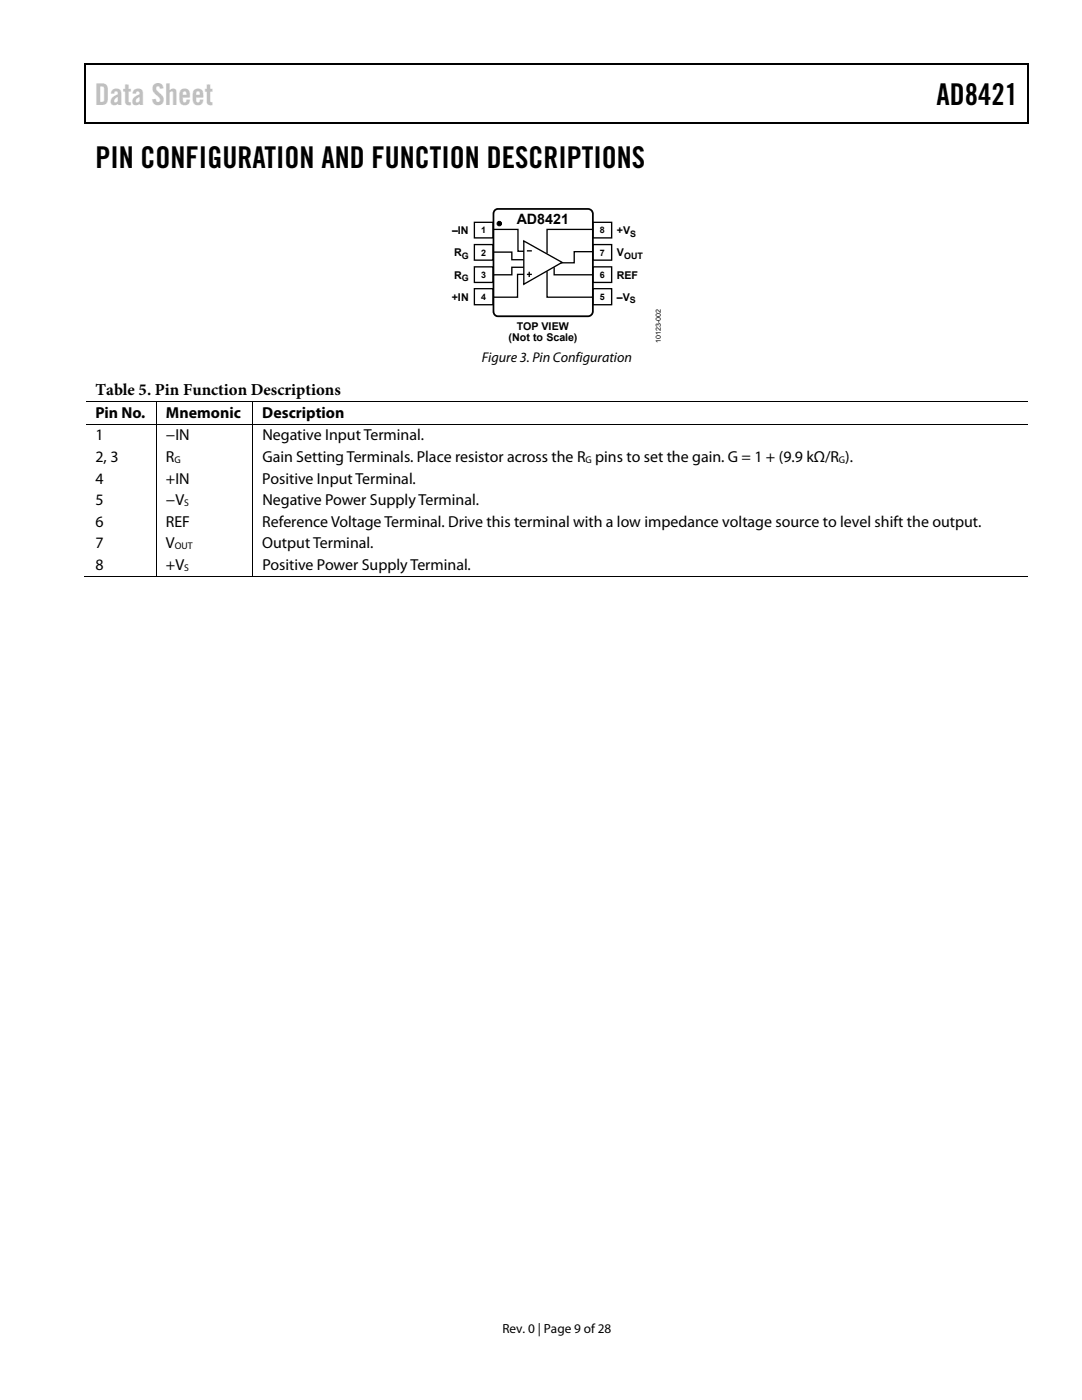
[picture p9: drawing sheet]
<svg xmlns="http://www.w3.org/2000/svg" width="216mm" height="279mm" viewBox="0 0 216 279" stroke-linecap="round" stroke-linejoin="round" font-family="sans-serif">
<defs><g id="words">
<text font-size="6" fill="#c0c0c0" x="18.9" y="21">Data Sheet</text>
<g font-size="6">
<text x="186.9" y="21">AD8421</text>
<text x="19" y="33.6">PIN CONFIGURATION AND FUNCTION DESCRIPTIONS</text>
</g>
<text font-size="3.3" x="19" y="78.9">Table 5. Pin Function Descriptions</text>
<g font-size="3.2">
<text x="19" y="83.4">Pin No.</text>
<text x="33.1" y="83.4">Mnemonic</text>
<text x="52.3" y="83.4">Description</text>
<text x="19" y="87.9">1</text>
<text x="33.1" y="87.9">−IN</text>
<text x="52.3" y="87.9">Negative Input Terminal.</text>
<text x="19" y="92.2">2, 3</text>
<text x="33.1" y="92.2">R</text>
<text x="52.3" y="92.2">Gain Setting Terminals. Place resistor across the R pins to set the gain. G = 1 + (9.9 kΩ/R ).</text>
<text x="19" y="96.5">4</text>
<text x="19" y="100.8">5</text>
<text x="33.1" y="100.8">−V</text>
<text x="33.1" y="96.5">+IN</text>
<text x="52.3" y="96.5">Positive Input Terminal.</text>
<text x="52.3" y="100.8">Negative Power Supply Terminal.</text>
<text x="19" y="105.1">6</text>
<text x="33.1" y="105.1">REF</text>
<text x="52.3" y="105.1">Reference Voltage Terminal. Drive this terminal with a low impedance voltage source to level shift the output.</text>
<text x="19" y="109.4">7</text>
<text x="19" y="113.7">8</text>
<text x="33.1" y="113.7">+V</text>
<text x="33.1" y="109.4">V</text>
<text x="52.3" y="109.4">Output Terminal.</text>
<text x="52.3" y="113.7">Positive Power Supply Terminal.</text>
</g>
<g font-size="2.8">
<text x="103.1" y="44.8">AD8421</text>
<text x="96.1" y="72.3">Figure 3. Pin Configuration</text>
</g>
<text font-size="2.6" x="100.3" y="266">Rev. 0 | Page 9 of 28</text>
<g font-size="2.1">
<text x="90.2" y="46.7">–IN</text>
<text x="123.1" y="46.7">+V</text>
<text x="90.6" y="51.2">R</text>
<text x="123.1" y="51.2">V</text>
<text x="90.6" y="55.6">R</text>
<text x="123.1" y="55.6">REF</text>
<text x="90.1" y="60">+IN</text>
<text x="103.1" y="65.9">TOP VIEW</text>
<text x="123.1" y="60">–V</text>
<text x="101.5" y="68">(Not to Scale)</text>
</g>
<g font-size="1.9">
<text x="34.8" y="92.4">G</text>
<text x="116.8" y="92.4">G</text>
<text x="167.4" y="92.4">G</text>
<text x="36.8" y="101">S</text>
<text x="34.9" y="109.6">OUT</text>
<text x="36.8" y="113.9">S</text>
</g>
<g font-size="1.8">
<text x="96" y="46.6">1</text>
<text x="119.7" y="46.6">8</text>
<text x="125.8" y="47.3">S</text>
<text x="92.1" y="51.7">G</text>
<text x="96" y="51.1">2</text>
<text x="119.7" y="51.1">7</text>
<text x="124.5" y="51.7">OUT</text>
<text x="92.1" y="56.1">G</text>
<text x="96" y="55.5">3</text>
<text x="96" y="59.9">4</text>
<text x="119.7" y="55.5">6</text>
<text x="119.7" y="59.9">5</text>
<text x="125.7" y="60.6">S</text>
</g>
<text font-size="1.4" x="131.8" y="68.4" transform="rotate(-90 131.8 68.4)">10123-002</text>
</g></defs>
<path d="M16.9 12.7h.2v1h-.2zM205.1 12.7h.2v1h-.2zM205.1 12.7h.2v.3h-.2zM82.3 24.4h.2v.3h-.2zM205.1 24.4h.2v.3h-.2z" fill="#000"/>
<path d="M16.9 12.8h188.2M17 13.7v11M205.2 13.7v11M205.1 24.5h-188.2" fill="none" stroke="#000" stroke-width=".25"/>
<path d="M98.4 50.3h3.7v1.5h2.4M98.5 45.8h4.9v4.3h2.5M104.5 53.3h-2.4v1.5h-3.6M105.9 54.8h-2.6v4.5h-4.7M118.4 50.2h-3.8v2.3h-4.6" fill="none" stroke="#000" stroke-width=".27"/>
<path d="M104.5 48.1l7.7 4.3-7.7 4.3z" fill="#fff"/>
<path d="M104.5 48.1l7.7 4.3-7.7 4.3zM105.1 50.1h1M105.1 54.8h1M105.6 54.2v1.1M109.2 54.1v5.2h9.1M110.6 53.3v1.5h7.7M118.3 45.8h-9.1v4.8" fill="none" stroke="#000" stroke-width=".27"/>
<g fill="#fff" stroke="#000" stroke-width=".27">
<path d="M94.7 44.4h3.7v3.1h-3.7z"/>
<path d="M94.7 48.8h3.7v3.1h-3.7z"/>
<path d="M94.7 53.3h3.7v3.1h-3.7z"/>
<path d="M94.7 57.6h3.7v3.2h-3.7z"/>
<path d="M118.3 44.4h3.7v3.1h-3.7z"/>
<path d="M118.3 48.8h3.7v3.1h-3.7z"/>
<path d="M118.3 53.3h3.7v3.1h-3.7z"/>
<path d="M118.3 57.6h3.7v3.2h-3.7z"/>
</g>
<path d="M98.7 42l.7-.3h16.9a1.82 1.82 0 0 1 1.9 .6l.1 18.3a3.1 3.1 0 0 1-.3 2.2l-.7 .3h-16.9a1.66 1.66 0 0 1-1.9-.6v-19.8z" fill="none" stroke="#000" stroke-width=".36"/>
<circle cx="99.6" cy="44.6" r=".45" fill="#000" stroke="#000" stroke-width=".2"/>
<path d="M111.8 40.8h5.4" fill="none" stroke="#fff" stroke-width=".36"/>
<path d="M17.1 84.7h187.9M31.2 80.3v4.3M31.2 84.8v30.2M50.4 80.3v4.3M50.4 84.8v30.2M205 80.2h-187.9M16.9 115h14.2M31.3 115h19.1M50.5 115h154.6" fill="none" stroke="#000" stroke-width=".2"/>
<use href="#words"/>
</svg>
